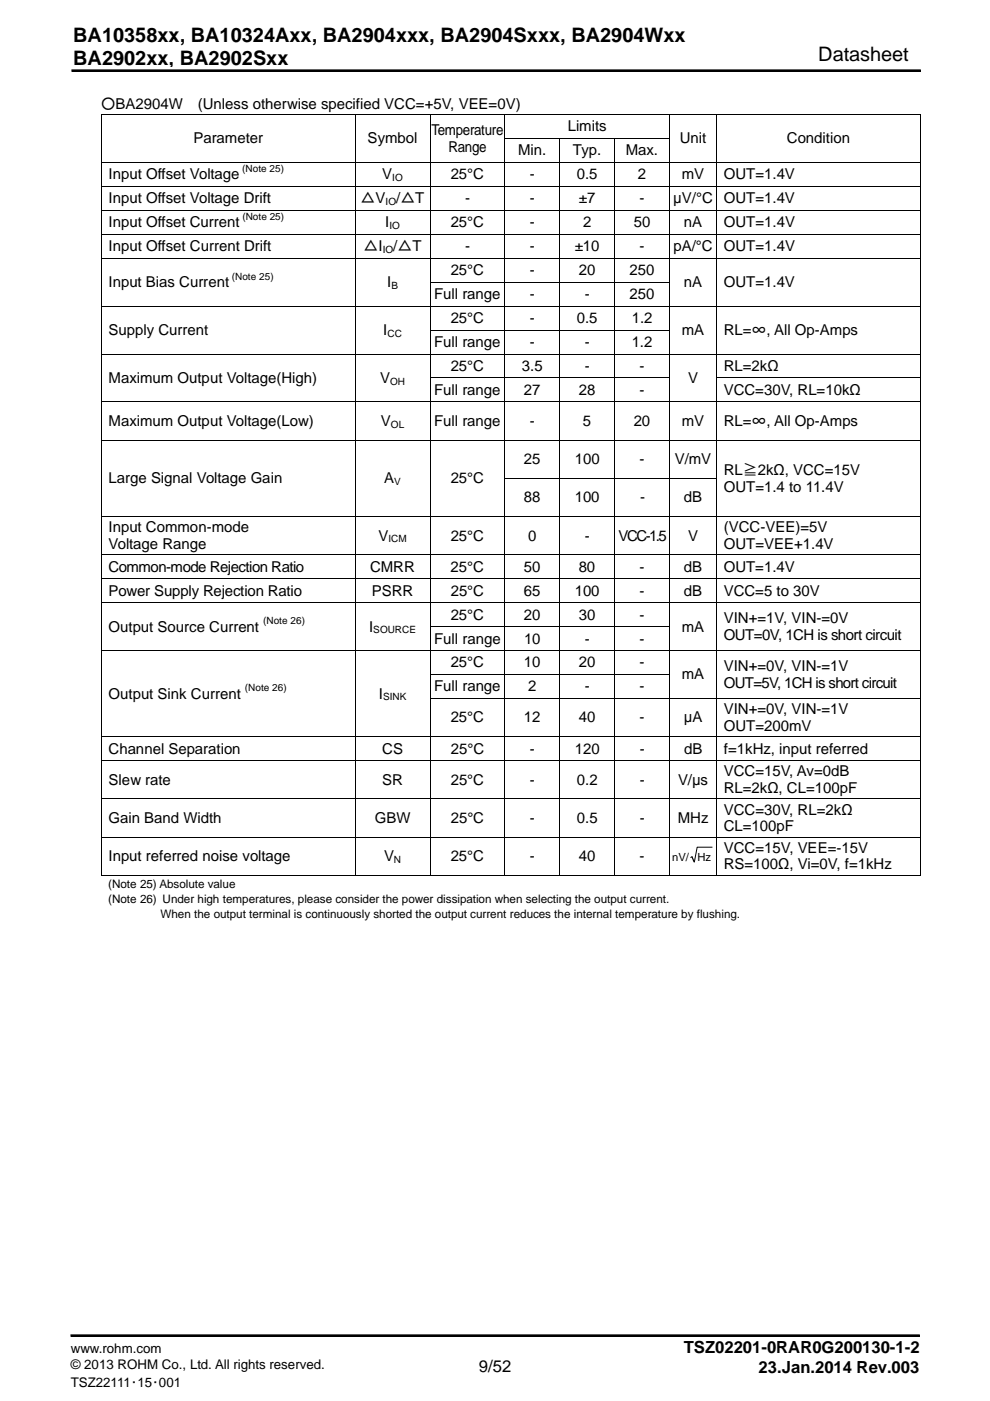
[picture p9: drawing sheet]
<svg xmlns="http://www.w3.org/2000/svg" width="210mm" height="297mm" viewBox="0 0 210 297" stroke-linecap="round" stroke-linejoin="round" font-family="sans-serif">
<defs><g id="words">
<g font-size="4.2">
<text x="15.5" y="8.8">BA10358xx, BA10324Axx, BA2904xxx, BA2904Sxxx, BA2904Wxx</text>
<text x="15.5" y="13.7">BA2902xx, BA2902Sxx</text>
<text x="173.6" y="12.9">Datasheet</text>
</g>
<g font-size="3.5">
<text x="145" y="286.9">TSZ02201-0RAR0G200130-1-2</text>
<text x="101.6" y="290.9">9/52</text>
<text x="160.9" y="291">23.Jan.2014 Rev.003</text>
</g>
<g font-size="3.2">
<text x="21.4" y="23.2">○BA2904W</text>
<text x="42" y="23.2">(Unless otherwise specified VCC=+5V, VEE=0V)</text>
<text x="91.5" y="28.6">Temperature</text>
<text x="120.4" y="27.9">Limits</text>
<text x="41" y="30.4">Parameter</text>
<text x="78" y="30.4">Symbol</text>
<text x="95.1" y="32.2">Range</text>
<text x="109.9" y="32.9">Min.</text>
<text x="121.5" y="32.9">Typ.</text>
<text x="132.7" y="32.9">Max.</text>
<text x="144.2" y="30.4">Unit</text>
<text x="166.9" y="30.4">Condition</text>
<text x="23" y="38">Input Offset Voltage</text>
<text x="81.1" y="38">V</text>
<text x="95.6" y="38">25°C</text>
<text x="112.4" y="38">-</text>
<text x="122.3" y="38">0.5</text>
<text x="135.3" y="38">2</text>
<text x="144.6" y="38">mV</text>
<text x="153.5" y="38">OUT=1.4V</text>
<text x="23" y="43.1">Input Offset Voltage Drift</text>
<text x="76.5" y="43.1">△V</text>
<text x="84" y="43.1">/△T</text>
<text x="98.7" y="43.1">-</text>
<text x="112.4" y="43.1">-</text>
<text x="122.8" y="43.1">±7</text>
<text x="135.7" y="43.1">-</text>
<text x="142.8" y="43.1">μV/°C</text>
<text x="153.5" y="43.1">OUT=1.4V</text>
<text x="23" y="48.2">Input Offset Current</text>
<text x="23" y="53.3">Input Offset Current Drift</text>
<text x="77.1" y="53.3">△I</text>
<text x="81.7" y="48.2">I</text>
<text x="83.4" y="53.3">/△T</text>
<text x="95.6" y="48.2">25°C</text>
<text x="98.7" y="53.3">-</text>
<text x="112.4" y="53.3">-</text>
<text x="112.4" y="48.2">-</text>
<text x="121.9" y="53.3">±10</text>
<text x="123.7" y="48.2">2</text>
<text x="134.4" y="48.2">50</text>
<text x="135.7" y="53.3">-</text>
<text x="142.8" y="53.3">pA/°C</text>
<text x="145.1" y="48.2">nA</text>
<text x="153.5" y="53.3">OUT=1.4V</text>
<text x="153.5" y="48.2">OUT=1.4V</text>
<text x="95.6" y="58.3">25°C</text>
<text x="112.4" y="58.3">-</text>
<text x="122.8" y="58.3">20</text>
<text x="133.5" y="58.3">250</text>
<text x="23" y="60.9">Input Bias Current</text>
<text x="82.1" y="60.9">I</text>
<text x="92.1" y="63.4">Full range</text>
<text x="112.4" y="63.4">-</text>
<text x="124" y="63.4">-</text>
<text x="133.5" y="63.4">250</text>
<text x="145.1" y="60.9">nA</text>
<text x="153.5" y="60.9">OUT=1.4V</text>
<text x="23" y="71">Supply Current</text>
<text x="81.3" y="71">I</text>
<text x="95.6" y="68.5">25°C</text>
<text x="112.4" y="68.5">-</text>
<text x="122.3" y="68.5">0.5</text>
<text x="134" y="68.5">1.2</text>
<text x="144.6" y="71">mA</text>
<text x="153.5" y="71">RL=∞, All Op-Amps</text>
<text x="92.1" y="73.6">Full range</text>
<text x="112.4" y="73.6">-</text>
<text x="124" y="73.6">-</text>
<text x="134" y="73.6">1.2</text>
<text x="23" y="81.2">Maximum Output Voltage(High)</text>
<text x="80.6" y="81.2">V</text>
<text x="92.1" y="83.7">Full range</text>
<text x="95.6" y="78.7">25°C</text>
<text x="110.7" y="78.7">3.5</text>
<text x="111.1" y="83.7">27</text>
<text x="122.8" y="83.7">28</text>
<text x="124" y="78.7">-</text>
<text x="135.7" y="83.7">-</text>
<text x="135.7" y="78.7">-</text>
<text x="145.9" y="81.2">V</text>
<text x="153.5" y="83.7">VCC=30V, RL=10kΩ</text>
<text x="153.5" y="78.7">RL=2kΩ</text>
<text x="23" y="90.3">Maximum Output Voltage(Low)</text>
<text x="80.8" y="90.3">V</text>
<text x="92.1" y="90.3">Full range</text>
<text x="112.4" y="90.3">-</text>
<text x="123.7" y="90.3">5</text>
<text x="134.4" y="90.3">20</text>
<text x="144.6" y="90.3">mV</text>
<text x="153.5" y="90.3">RL=∞, All Op-Amps</text>
<text x="111.1" y="98.4">25</text>
<text x="121.9" y="98.4">100</text>
<text x="135.7" y="98.4">-</text>
<text x="143.1" y="98.4">V/mV</text>
<text x="153.5" y="100.7">RL≧2kΩ, VCC=15V</text>
<text x="23" y="102.5">Large Signal Voltage Gain</text>
<text x="81.5" y="102.5">A</text>
<text x="95.6" y="102.5">25°C</text>
<text x="111.1" y="106.5">88</text>
<text x="121.9" y="106.5">100</text>
<text x="135.8" y="106.5">-</text>
<text x="145.1" y="106.5">dB</text>
<text x="153.5" y="104.2">OUT=1.4 to 11.4V</text>
<text x="23" y="112.8">Input Common-mode</text>
<text x="153.5" y="112.8">(VCC-VEE)=5V</text>
<text x="23" y="116.4">Voltage Range</text>
<text x="80.3" y="114.6">V</text>
<text x="95.6" y="114.6">25°C</text>
<text x="112" y="114.6">0</text>
<text x="124" y="114.6">-</text>
<text x="131.2" y="114.6">VCC-1.5</text>
<text x="145.9" y="114.6">V</text>
<text x="153.5" y="116.4">OUT=VEE+1.4V</text>
<text x="23" y="121.2">Common-mode Rejection Ratio</text>
<text x="78.5" y="121.2">CMRR</text>
<text x="95.6" y="121.2">25°C</text>
<text x="111.1" y="121.2">50</text>
<text x="122.7" y="121.2">80</text>
<text x="135.6" y="121.2">-</text>
<text x="145" y="121.2">dB</text>
<text x="153.5" y="121.2">OUT=1.4V</text>
<text x="23" y="126.3">Power Supply Rejection Ratio</text>
<text x="78.9" y="126.3">PSRR</text>
<text x="95.6" y="131.4">25°C</text>
<text x="95.6" y="126.3">25°C</text>
<text x="111.1" y="131.4">20</text>
<text x="111.1" y="126.3">65</text>
<text x="121.9" y="126.3">100</text>
<text x="122.8" y="131.4">30</text>
<text x="135.7" y="131.4">-</text>
<text x="135.7" y="126.3">-</text>
<text x="145.1" y="126.3">dB</text>
<text x="153.5" y="126.3">VCC=5 to 30V</text>
<text x="23" y="133.9">Output Source Current</text>
<text x="78.3" y="133.9">I</text>
<text x="92.1" y="136.4">Full range</text>
<text x="111.1" y="136.4">10</text>
<text x="124" y="136.4">-</text>
<text x="135.7" y="136.4">-</text>
<text x="144.6" y="133.9">mA</text>
<text x="153.5" y="132.1">VIN+=1V, VIN-=0V</text>
<text x="153.5" y="135.7">OUT=0V, 1CH is short circuit</text>
<text x="95.6" y="141.5">25°C</text>
<text x="111.1" y="141.5">10</text>
<text x="122.8" y="141.5">20</text>
<text x="135.7" y="141.5">-</text>
<text x="153.5" y="142.3">VIN+=0V, VIN-=1V</text>
<text x="23" y="148.1">Output Sink Current</text>
<text x="80.3" y="148.1">I</text>
<text x="92.1" y="146.6">Full range</text>
<text x="112" y="146.6">2</text>
<text x="124" y="146.6">-</text>
<text x="135.7" y="146.6">-</text>
<text x="144.6" y="144.1">mA</text>
<text x="153.5" y="145.8">OUT=5V, 1CH is short circuit</text>
<text x="95.6" y="153.2">25°C</text>
<text x="111.1" y="153.2">12</text>
<text x="122.8" y="153.2">40</text>
<text x="135.7" y="153.2">-</text>
<text x="145" y="153.2">μA</text>
<text x="153.5" y="151.4">VIN+=0V, VIN-=1V</text>
<text x="153.5" y="154.9">OUT=200mV</text>
<text x="23" y="159.8">Channel Separation</text>
<text x="81.1" y="159.8">CS</text>
<text x="95.6" y="159.8">25°C</text>
<text x="112.4" y="159.8">-</text>
<text x="121.9" y="159.8">120</text>
<text x="135.7" y="159.8">-</text>
<text x="145.1" y="159.8">dB</text>
<text x="153.6" y="159.8">f=1kHz, input referred</text>
<text x="23" y="166.4">Slew rate</text>
<text x="81.1" y="166.4">SR</text>
<text x="95.6" y="166.4">25°C</text>
<text x="112.4" y="166.4">-</text>
<text x="122.4" y="166.4">0.2</text>
<text x="135.7" y="166.4">-</text>
<text x="143.8" y="166.4">V/μs</text>
<text x="153.5" y="164.6">VCC=15V, Av=0dB</text>
<text x="153.5" y="172.7">VCC=30V, RL=2kΩ</text>
<text x="153.5" y="168.1">RL=2kΩ, CL=100pF</text>
<text x="23" y="174.5">Gain Band Width</text>
<text x="79.5" y="174.5">GBW</text>
<text x="95.6" y="174.5">25°C</text>
<text x="112.4" y="174.5">-</text>
<text x="122.4" y="174.5">0.5</text>
<text x="135.7" y="174.5">-</text>
<text x="143.8" y="174.5">MHz</text>
<text x="153.5" y="176.2">CL=100pF</text>
<text x="23" y="182.6">Input referred noise voltage</text>
<text x="81.5" y="182.6">V</text>
<text x="95.6" y="182.6">25°C</text>
<text x="112.4" y="182.6">-</text>
<text x="122.8" y="182.6">40</text>
<text x="135.7" y="182.6">-</text>
<text x="153.5" y="180.8">VCC=15V, VEE=-15V</text>
<text x="153.5" y="184.3">RS=100Ω, Vi=0V, f=1kHz</text>
</g>
<g font-size="2.8">
<text x="15" y="286.9">www.rohm.com</text>
<text x="15" y="290.3">© 2013 ROHM Co., Ltd. All rights reserved.</text>
<text x="15" y="294">TSZ22111･15･001</text>
</g>
<g font-size="2.5">
<text x="22.9" y="188.2">(Note 25) Absolute value</text>
<text x="22.9" y="191.4">(Note 26) Under high temperatures, please consider the power dissipation when selecting the output current.</text>
<text x="34" y="194.6">When the output terminal is continuously shorted the output current reduces the internal temperature by flushing.</text>
</g>
<g font-size="2.4">
<text x="142.6" y="182.6">nV/</text>
<text x="147.9" y="182.6">Hz</text>
</g>
<g font-size="2.1">
<text x="51.4" y="36.4">(Note 25)</text>
<text x="83.2" y="38.4">IO</text>
<text x="51.4" y="46.6">(Note 25)</text>
<text x="81.8" y="43.5">IO</text>
<text x="81.2" y="53.6">IO</text>
<text x="82.6" y="48.5">IO</text>
<text x="49.2" y="59.3">(Note 25)</text>
<text x="83" y="61.2">B</text>
<text x="82.2" y="71.4">CC</text>
<text x="82.7" y="81.6">OH</text>
<text x="82.9" y="90.7">OL</text>
<text x="83.6" y="102.8">V</text>
<text x="82.4" y="115">ICM</text>
<text x="55.8" y="132.3">(Note 26)</text>
<text x="79.2" y="134.3">SOURCE</text>
<text x="52" y="146.5">(Note 26)</text>
<text x="81.2" y="148.5">SINK</text>
<text x="83.6" y="182.9">N</text>
</g>
</g></defs>
<path d="M15.3 15h179.9" fill="none" stroke="#000" stroke-width=".32"/>
<g fill="none" stroke="#000" stroke-width=".21">
<path d="M15.3 14.8h179.9v.3h-179.9zM21.4 24.2h173.9M21.4 34.4h173.9M21.4 39.5h173.9M21.5 24.3v5M21.5 29.4v5M21.5 34.5v5M21.5 39.5v5M75.3 24.3v5M75.3 29.4v5M75.3 34.5v5M75.3 39.5v5"/>
<path d="M91.2 24.3v5M91.2 29.4v5M91.2 34.5v5M91.2 39.5v5M107 29.3h35M107.1 24.3v5M107.1 29.4v5M107.1 34.5v5M107.1 39.5v5M118.7 29.4v5M118.7 34.5v5M118.7 39.5v5"/>
<path d="M130.4 29.4v5M130.4 34.5v5M130.4 39.5v5M142 24.3v5M142 29.4v5M142 34.5v5M142 39.5v5M152 24.3v5M152 29.4v5M152 34.5v5M152 39.5v5M195.2 24.3v5"/>
<path d="M195.2 29.4v5M195.2 34.5v5M195.2 39.5v5M21.4 44.6h173.9M21.4 49.7h173.9M21.4 54.7h173.9M21.5 44.6v5M21.5 49.7v5M21.5 54.8v5M21.5 59.9v5M75.3 44.6v5M75.3 49.7v5"/>
<path d="M75.3 54.8v5M75.3 59.9v5M91.2 59.8h50.8M91.2 44.6v5M91.2 49.7v5M91.2 54.8v5M91.2 59.9v5M107.1 44.6v5M107.1 49.7v5M107.1 54.8v5M107.1 59.9v5M118.7 44.6v5"/>
<path d="M118.7 49.7v5M118.7 54.8v5M118.7 59.9v5M130.4 44.6v5M130.4 49.7v5M130.4 54.8v5M130.4 59.9v5M142 44.6v5M142 49.7v5M142 54.8v5M142 59.9v5M152 44.6v5"/>
<path d="M152 49.7v5M152 54.8v5M152 59.9v5M195.2 44.6v5M195.2 49.7v5M195.2 54.8v5M195.2 59.9v5M21.4 64.9h173.9M21.4 75.1h173.9M21.5 64.9v5M21.5 70v5M21.5 75.1v5"/>
<path d="M75.3 64.9v5M75.3 70v5M75.3 75.1v5M91.2 70h50.8M91.2 64.9v5M91.2 70v5M91.2 75.1v5M107.1 64.9v5M107.1 70v5M107.1 75.1v5M118.7 64.9v5M118.7 70v5"/>
<path d="M118.7 75.1v5M130.4 64.9v5M130.4 70v5M130.4 75.1v5M142 64.9v5M142 70v5M142 75.1v5M152 64.9v5M152 70v5M152 75.1v5M195.2 64.9v5M195.2 70v5"/>
<path d="M195.2 75.1v5M21.4 85.2h173.9M21.4 93.3h173.9M21.5 80.2v5M21.5 85.3v8M21.5 93.4v8M75.3 80.2v5M75.3 85.3v8M75.3 93.4v8M91.2 80.1h50.8M91.2 80.2v5M91.2 85.3v8"/>
<path d="M91.2 93.4v8M107.1 80.2v5M107.1 85.3v8M107.1 93.4v8h45M118.7 80.2v5M118.7 85.3v8M118.7 93.4v8M130.4 80.2v5M130.4 85.3v8M130.4 93.4v8M142 80.2v5M142 85.3v8"/>
<path d="M142 93.4v8M152 80.1h43.3M152 80.2v5M152 85.3v8M152 93.4v8M195.2 80.2v5M195.2 85.3v8M195.2 93.4v8M21.4 109.5h173.9M21.4 117.6h173.9M21.5 101.5v8M21.5 109.6v8"/>
<path d="M21.5 117.6v5M75.3 101.5v8M75.3 109.6v8M75.3 117.6v5M91.2 101.5v8M91.2 109.6v8M91.2 117.6v5M107.1 101.5v8M107.1 109.6v8M107.1 117.6v5M118.7 101.5v8M118.7 109.6v8"/>
<path d="M118.7 117.6v5M130.4 101.5v8M130.4 109.6v8M130.4 117.6v5M142 101.5v8M142 109.6v8M142 117.6v5M152 101.5v8M152 109.6v8M152 117.6v5M195.2 101.5v8M195.2 109.6v8"/>
<path d="M195.2 117.6v5M21.4 122.7h173.9M21.4 127.8h173.9M21.4 137.9h173.9M21.5 122.7v5M21.5 127.8v5M21.5 132.9v5M21.5 138v5M75.3 122.7v5M75.3 127.8v5M75.3 132.9v5M75.3 138v5"/>
<path d="M91.2 132.8h50.8M91.2 122.7v5M91.2 127.8v5M91.2 132.9v5M91.2 138v5M107.1 122.7v5M107.1 127.8v5M107.1 132.9v5M107.1 138v5M118.7 122.7v5M118.7 127.8v5M118.7 132.9v5"/>
<path d="M118.7 138v5M130.4 122.7v5M130.4 127.8v5M130.4 132.9v5M130.4 138v5M142 122.7v5M142 127.8v5M142 132.9v5M142 138v5M152 122.7v5M152 127.8v5M152 132.9v5"/>
<path d="M152 138v5M195.2 122.7v5M195.2 127.8v5M195.2 132.9v5M195.2 138v5M21.4 156.2h173.9M21.5 143v5M21.5 148.1v8M21.5 156.2v5M75.3 143v5M75.3 148.1v8M75.3 156.2v5"/>
<path d="M91.2 143h50.8M91.2 148.1h104.1M91.2 143v5M91.2 148.1v8M91.2 156.2v5M107.1 143v5M107.1 148.1v8M107.1 156.2v5M118.7 143v5M118.7 148.1v8M118.7 156.2v5M130.4 143v5"/>
<path d="M130.4 148.1v8M130.4 156.2v5M142 143v5M142 148.1v8M142 156.2v5M152 143v5M152 148.1v8M152 156.2v5M195.2 143v5M195.2 148.1v8M195.2 156.2v5M21.4 161.3h173.9"/>
<path d="M21.4 169.4h173.9M21.4 177.5h173.9M21.5 161.3v8M21.5 169.4v8M21.5 177.5v8.2M75.3 161.3v8M75.3 169.4v8M75.3 177.5v8M91.2 161.3v8M91.2 169.4v8M91.2 177.5v8M107.1 161.3v8"/>
<path d="M107.1 169.4v8M107.1 177.5v8M118.7 161.3v8M118.7 169.4v8M118.7 177.5v8M130.4 161.3v8M130.4 169.4v8M130.4 177.5v8M142 161.3v8M142 169.4v8M142 177.5v8M151 179.6h-3.1l-.6 3.1"/>
<path d="M152 161.3v8M152 169.4v8M152 177.5v8M195.2 161.3v8M195.2 169.4v8M195.2 177.5v8.2M21.4 185.6h97.3M118.9 185.6h76.2M146.8 181.6l-.3 .2M15 283h180v.3h-180z"/>
</g>
<path d="M15.1 283.2h179.9" fill="none" stroke="#000" stroke-width=".28"/>
<g fill="#000">
<path d="M21.4 24.1h.2v.2h-.2zM21.4 29.3l.2 .1zM75.3 29.3l.1 .1zM91.2 29.3v.1zM152 29.3l.1 .1zM195.1 24.1h.2v.2h-.2zM195.1 29.3l.2 .1zM21.4 59.8l.2 .1zM75.3 59.8l.1 .1zM152 59.8l.1 .1zM195.1 59.8l.2 .1zM21.4 69.9l.2 .1z"/>
<path d="M75.3 69.9l.1 .1zM152 69.9l.1 .1zM195.1 69.9l.2 .1zM21.4 80.1l.2 .1zM75.3 80.1l.1 .1zM21.4 101.4l.2 .1zM75.3 101.4l.1 .1zM91.2 101.4v.1zM195.1 101.4l.2 .1zM21.4 132.8l.2 .1zM75.3 132.8l.1 .1zM152 132.8l.1 .1z"/>
<path d="M195.1 132.8l.2 .1zM21.4 143h.2zM21.4 148l.2 .1zM75.3 143h.1zM75.3 148l.1 .1zM152 143h.1zM195.1 143h.2zM118.7 185.5h.2v.2h-.2zM195.1 185.5h.2v.2h-.2z"/>
</g>
<path d="M146.8 181.7l.4 1" fill="none" stroke="#000" stroke-width=".26"/>
<use href="#words"/>
</svg>
